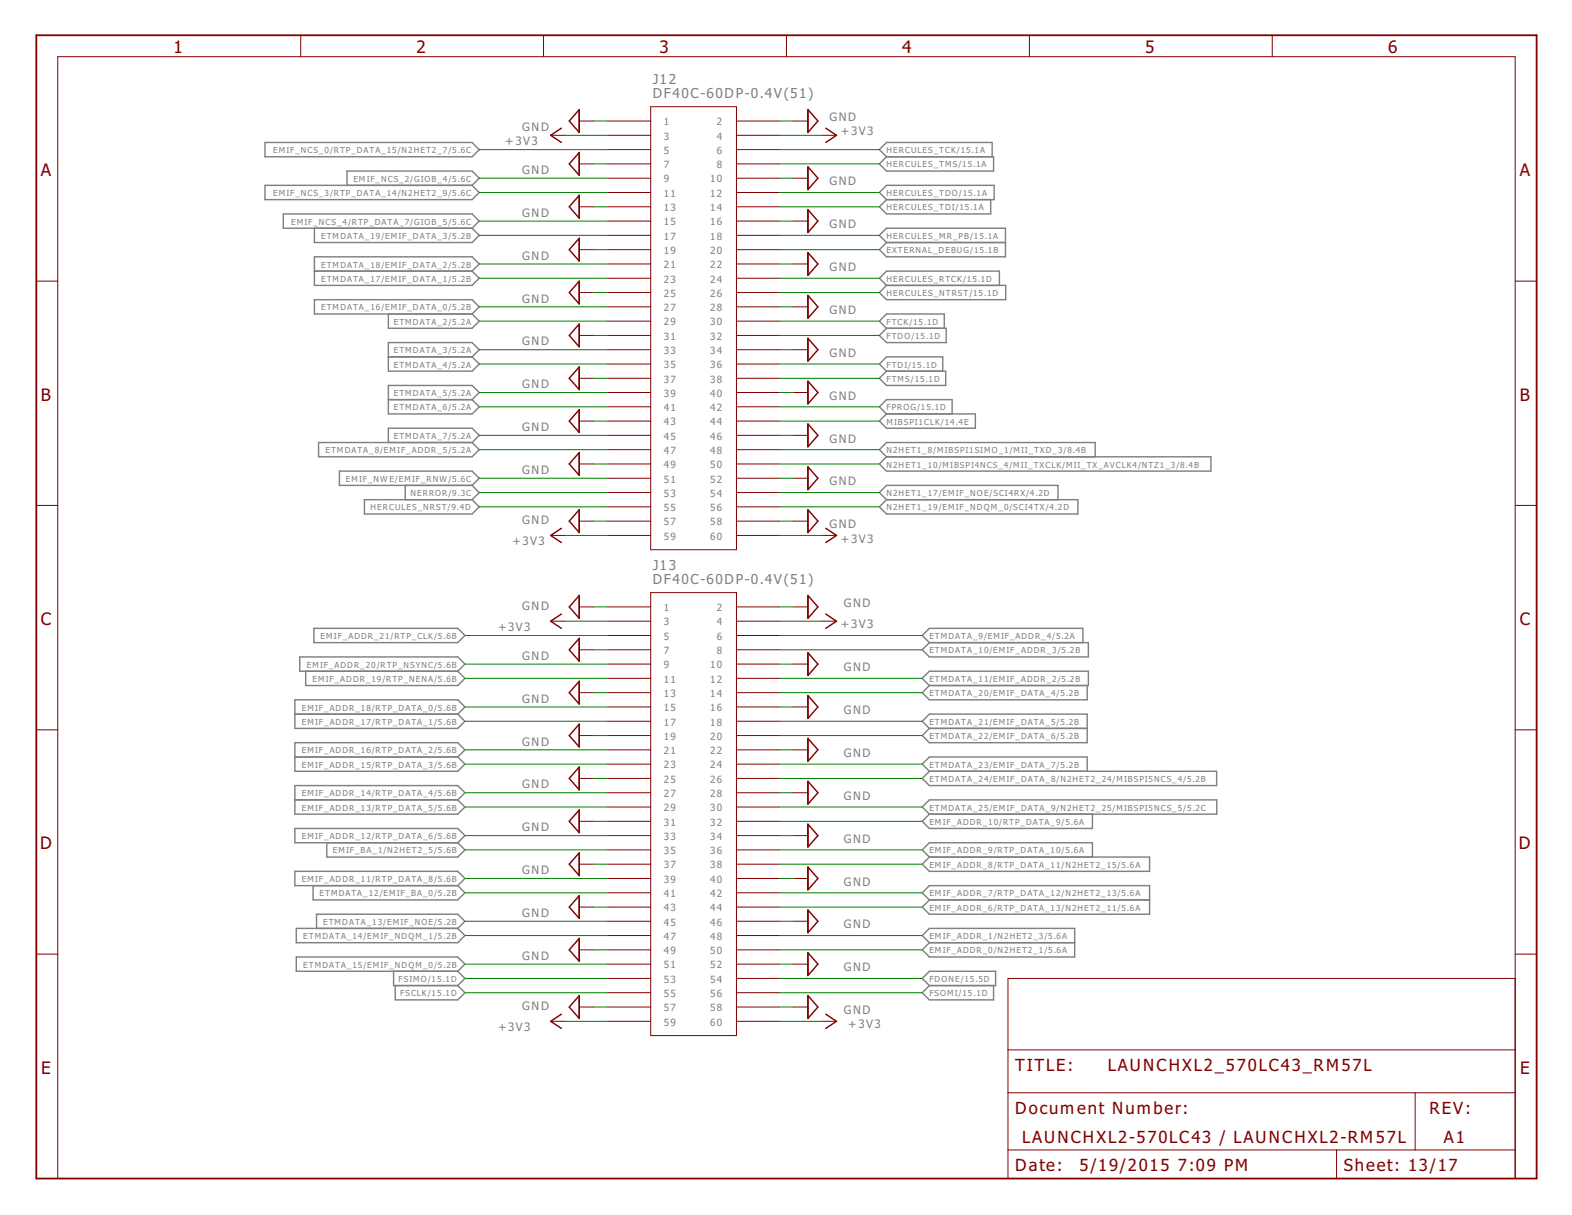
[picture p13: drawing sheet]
<svg xmlns="http://www.w3.org/2000/svg" width="279mm" height="216mm" viewBox="0 0 279 216" stroke-linecap="round" stroke-linejoin="round" font-family="sans-serif">
<defs><g id="words">
<g font-size="3.7" fill="#800000">
<text x="30.9" y="9.5">1</text>
<text x="74" y="9.5">2</text>
<text x="117.2" y="9.5">3</text>
<text x="160.4" y="9.5">4</text>
<text x="203.5" y="9.5">5</text>
<text x="246.7" y="9.5">6</text>
<text x="7.3" y="31.3">A</text>
<text x="270.1" y="31.3">A</text>
<text x="7.3" y="71.2">B</text>
<text x="270.1" y="71.2">B</text>
<text x="7.3" y="111">C</text>
<text x="270.1" y="111">C</text>
<text x="7.1" y="150.9">D</text>
<text x="270" y="150.9">D</text>
<text x="7.3" y="190.8">E</text>
<text x="270.2" y="190.8">E</text>
</g>
<g font-size="3.6" fill="#800000">
<text x="180.4" y="190.4">TITLE:</text>
<text x="196.9" y="190.4">LAUNCHXL2_570LC43_RM57L</text>
<text x="180.4" y="198">Document Number:</text>
<text x="254.1" y="198">REV:</text>
<text x="181.7" y="203.1">LAUNCHXL2-570LC43 / LAUNCHXL2-RM57L</text>
<text x="256.6" y="203.1">A1</text>
<text x="180.4" y="208.2">Date:</text>
<text x="191.8" y="208.2">5/19/2015</text>
<text x="209.3" y="208.2">7:09 PM</text>
<text x="238.8" y="208.2">Sheet: 13/17</text>
</g>
<g font-size="2.9" fill="#808080">
<text x="116" y="17.5">DF40C-60DP-0.4V(51)</text>
<text x="116" y="14.9">J12</text>
<text x="116" y="101.3">J13</text>
<text x="116" y="103.8">DF40C-60DP-0.4V(51)</text>
</g>
<g font-size="2.5" fill="#808080">
<text x="92.8" y="23.3">GND</text>
<text x="147.4" y="21.5">GND</text>
<text x="89.8" y="25.8">+3V3</text>
<text x="149.5" y="24">+3V3</text>
<text x="92.8" y="30.9">GND</text>
<text x="147.4" y="32.9">GND</text>
<text x="92.8" y="38.5">GND</text>
<text x="147.4" y="40.6">GND</text>
<text x="92.8" y="46.1">GND</text>
<text x="92.8" y="53.8">GND</text>
<text x="147.4" y="48.2">GND</text>
<text x="147.4" y="55.8">GND</text>
<text x="92.8" y="61.4">GND</text>
<text x="147.4" y="63.4">GND</text>
<text x="92.8" y="69">GND</text>
<text x="147.4" y="71">GND</text>
<text x="92.8" y="76.6">GND</text>
<text x="147.4" y="78.6">GND</text>
<text x="92.8" y="84.2">GND</text>
<text x="147.4" y="86.3">GND</text>
<text x="92.8" y="93.1">GND</text>
<text x="147.4" y="93.9">GND</text>
<text x="91.1" y="96.9">+3V3</text>
<text x="149.5" y="96.4">+3V3</text>
<text x="150" y="107.8">GND</text>
<text x="88.5" y="112.2">+3V3</text>
<text x="92.8" y="108.4">GND</text>
<text x="149.5" y="111.7">+3V3</text>
<text x="92.8" y="117.2">GND</text>
<text x="150" y="119.3">GND</text>
<text x="92.8" y="124.9">GND</text>
<text x="150" y="126.9">GND</text>
<text x="92.8" y="132.5">GND</text>
<text x="150" y="134.5">GND</text>
<text x="92.8" y="140.1">GND</text>
<text x="150" y="142.1">GND</text>
<text x="92.8" y="147.7">GND</text>
<text x="150" y="149.7">GND</text>
<text x="92.8" y="155.3">GND</text>
<text x="150" y="157.4">GND</text>
<text x="92.8" y="163">GND</text>
<text x="150" y="165">GND</text>
<text x="92.8" y="170.6">GND</text>
<text x="150" y="172.6">GND</text>
<text x="92.8" y="179.5">GND</text>
<text x="88.5" y="183.3">+3V3</text>
<text x="150" y="180.2">GND</text>
<text x="150.7" y="182.8">+3V3</text>
</g>
<g font-size="2.1" fill="#808080">
<text x="118" y="22.3">1</text>
<text x="127.4" y="22.3">2</text>
<text x="118" y="24.8">3</text>
<text x="118" y="27.3">5</text>
<text x="118" y="29.9">7</text>
<text x="127.4" y="24.8">4</text>
<text x="127.4" y="27.3">6</text>
<text x="127.4" y="29.9">8</text>
<text x="118" y="32.4">9</text>
<text x="118" y="35">11</text>
<text x="126.2" y="32.4">10</text>
<text x="126.2" y="35">12</text>
<text x="118" y="37.5">13</text>
<text x="118" y="40">15</text>
<text x="126.2" y="37.5">14</text>
<text x="126.2" y="40">16</text>
<text x="118" y="42.6">17</text>
<text x="118" y="45.1">19</text>
<text x="118" y="47.7">21</text>
<text x="126.2" y="42.6">18</text>
<text x="126.2" y="45.1">20</text>
<text x="126.2" y="47.7">22</text>
<text x="118" y="50.2">23</text>
<text x="118" y="52.7">25</text>
<text x="126.2" y="50.2">24</text>
<text x="126.2" y="52.7">26</text>
<text x="118" y="55.3">27</text>
<text x="118" y="57.8">29</text>
<text x="126.2" y="55.3">28</text>
<text x="126.2" y="57.8">30</text>
<text x="118" y="60.4">31</text>
<text x="118" y="62.9">33</text>
<text x="118" y="65.4">35</text>
<text x="126.2" y="60.4">32</text>
<text x="126.2" y="62.9">34</text>
<text x="126.2" y="65.4">36</text>
<text x="118" y="68">37</text>
<text x="118" y="70.5">39</text>
<text x="126.2" y="68">38</text>
<text x="126.2" y="70.5">40</text>
<text x="118" y="73.1">41</text>
<text x="118" y="75.6">43</text>
<text x="126.2" y="73.1">42</text>
<text x="126.2" y="75.6">44</text>
<text x="118" y="78.1">45</text>
<text x="118" y="80.7">47</text>
<text x="118" y="83.2">49</text>
<text x="126.2" y="78.1">46</text>
<text x="126.2" y="80.7">48</text>
<text x="126.2" y="83.2">50</text>
<text x="118" y="85.8">51</text>
<text x="118" y="88.3">53</text>
<text x="126.2" y="85.8">52</text>
<text x="126.2" y="88.3">54</text>
<text x="118" y="90.8">55</text>
<text x="118" y="93.4">57</text>
<text x="118" y="95.9">59</text>
<text x="126.2" y="90.8">56</text>
<text x="126.2" y="93.4">58</text>
<text x="126.2" y="95.9">60</text>
<text x="118" y="108.6">1</text>
<text x="118" y="111.1">3</text>
<text x="118" y="113.7">5</text>
<text x="127.4" y="108.6">2</text>
<text x="127.4" y="111.1">4</text>
<text x="127.4" y="113.7">6</text>
<text x="118" y="116.2">7</text>
<text x="118" y="118.8">9</text>
<text x="126.2" y="118.8">10</text>
<text x="127.4" y="116.2">8</text>
<text x="118" y="121.3">11</text>
<text x="118" y="123.8">13</text>
<text x="126.2" y="121.3">12</text>
<text x="126.2" y="123.8">14</text>
<text x="118" y="126.4">15</text>
<text x="118" y="128.9">17</text>
<text x="118" y="131.5">19</text>
<text x="126.2" y="126.4">16</text>
<text x="126.2" y="128.9">18</text>
<text x="126.2" y="131.5">20</text>
<text x="118" y="134">21</text>
<text x="118" y="136.5">23</text>
<text x="126.2" y="134">22</text>
<text x="126.2" y="136.5">24</text>
<text x="118" y="139.1">25</text>
<text x="118" y="141.6">27</text>
<text x="126.2" y="139.1">26</text>
<text x="126.2" y="141.6">28</text>
<text x="118" y="144.2">29</text>
<text x="118" y="146.7">31</text>
<text x="118" y="149.2">33</text>
<text x="126.2" y="144.2">30</text>
<text x="126.2" y="146.7">32</text>
<text x="126.2" y="149.2">34</text>
<text x="118" y="151.8">35</text>
<text x="118" y="154.3">37</text>
<text x="126.2" y="151.8">36</text>
<text x="126.2" y="154.3">38</text>
<text x="118" y="156.9">39</text>
<text x="118" y="159.4">41</text>
<text x="118" y="161.9">43</text>
<text x="126.2" y="156.9">40</text>
<text x="126.2" y="159.4">42</text>
<text x="126.2" y="161.9">44</text>
<text x="118" y="164.5">45</text>
<text x="118" y="167">47</text>
<text x="126.2" y="164.5">46</text>
<text x="126.2" y="167">48</text>
<text x="118" y="169.6">49</text>
<text x="118" y="172.1">51</text>
<text x="126.2" y="169.6">50</text>
<text x="126.2" y="172.1">52</text>
<text x="118" y="174.6">53</text>
<text x="118" y="177.2">55</text>
<text x="118" y="179.7">57</text>
<text x="126.2" y="174.6">54</text>
<text x="126.2" y="177.2">56</text>
<text x="126.2" y="179.7">58</text>
<text x="118" y="182.3">59</text>
<text x="126.2" y="182.3">60</text>
</g>
<g font-size="1.8" fill="#808080">
<text x="48.5" y="27.2">EMIF_NCS_0/RTP_DATA_15/N2HET2_7/5.6C</text>
<text x="157.6" y="27.2">HERCULES_TCK/15.1A</text>
<text x="157.6" y="29.8">HERCULES_TMS/15.1A</text>
<text x="48.5" y="34.8">EMIF_NCS_3/RTP_DATA_14/N2HET2_9/5.6C</text>
<text x="62.8" y="32.3">EMIF_NCS_2/GIOB_4/5.6C</text>
<text x="157.6" y="34.8">HERCULES_TDO/15.1A</text>
<text x="51.7" y="39.9">EMIF_NCS_4/RTP_DATA_7/GIOB_5/5.6C</text>
<text x="157.6" y="37.4">HERCULES_TDI/15.1A</text>
<text x="57.1" y="47.5">ETMDATA_18/EMIF_DATA_2/5.2B</text>
<text x="57.1" y="42.5">ETMDATA_19/EMIF_DATA_3/5.2B</text>
<text x="157.6" y="45">EXTERNAL_DEBUG/15.1B</text>
<text x="157.6" y="42.5">HERCULES_MR_PB/15.1A</text>
<text x="57.1" y="50.1">ETMDATA_17/EMIF_DATA_1/5.2B</text>
<text x="157.6" y="52.6">HERCULES_NTRST/15.1D</text>
<text x="157.6" y="50.1">HERCULES_RTCK/15.1D</text>
<text x="57.1" y="55.2">ETMDATA_16/EMIF_DATA_0/5.2B</text>
<text x="70" y="57.7">ETMDATA_2/5.2A</text>
<text x="157.6" y="57.7">FTCK/15.1D</text>
<text x="70" y="62.8">ETMDATA_3/5.2A</text>
<text x="70" y="65.3">ETMDATA_4/5.2A</text>
<text x="157.6" y="65.3">FTDI/15.1D</text>
<text x="157.6" y="60.2">FTDO/15.1D</text>
<text x="70" y="70.4">ETMDATA_5/5.2A</text>
<text x="157.6" y="67.8">FTMS/15.1D</text>
<text x="70" y="72.9">ETMDATA_6/5.2A</text>
<text x="157.6" y="72.9">FPROG/15.1D</text>
<text x="157.6" y="75.5">MIBSPI1CLK/14.4E</text>
<text x="57.9" y="80.5">ETMDATA_8/EMIF_ADDR_5/5.2A</text>
<text x="70" y="78">ETMDATA_7/5.2A</text>
<text x="157.6" y="80.5">N2HET1_8/MIBSPI1SIMO_1/MII_TXD_3/8.4B</text>
<text x="157.6" y="83.1">N2HET1_10/MIBSPI4NCS_4/MII_TXCLK/MII_TX_AVCLK4/NTZ1_3/8.4B</text>
<text x="61.5" y="85.6">EMIF_NWE/EMIF_RNW/5.6C</text>
<text x="73" y="88.2">NERROR/9.3C</text>
<text x="157.6" y="88.2">N2HET1_17/EMIF_NOE/SCI4RX/4.2D</text>
<text x="65.9" y="90.7">HERCULES_NRST/9.4D</text>
<text x="157.6" y="90.7">N2HET1_19/EMIF_NDQM_0/SCI4TX/4.2D</text>
<text x="57" y="113.6">EMIF_ADDR_21/RTP_CLK/5.6B</text>
<text x="165.2" y="113.6">ETMDATA_9/EMIF_ADDR_4/5.2A</text>
<text x="54.5" y="118.6">EMIF_ADDR_20/RTP_NSYNC/5.6B</text>
<text x="165.2" y="116.1">ETMDATA_10/EMIF_ADDR_3/5.2B</text>
<text x="55.5" y="121.2">EMIF_ADDR_19/RTP_NENA/5.6B</text>
<text x="165.2" y="121.2">ETMDATA_11/EMIF_ADDR_2/5.2B</text>
<text x="165.2" y="123.7">ETMDATA_20/EMIF_DATA_4/5.2B</text>
<text x="53.7" y="126.3">EMIF_ADDR_18/RTP_DATA_0/5.6B</text>
<text x="53.7" y="128.8">EMIF_ADDR_17/RTP_DATA_1/5.6B</text>
<text x="165.2" y="131.3">ETMDATA_22/EMIF_DATA_6/5.2B</text>
<text x="165.2" y="128.8">ETMDATA_21/EMIF_DATA_5/5.2B</text>
<text x="53.7" y="136.4">EMIF_ADDR_15/RTP_DATA_3/5.6B</text>
<text x="53.7" y="133.9">EMIF_ADDR_16/RTP_DATA_2/5.6B</text>
<text x="165.2" y="136.4">ETMDATA_23/EMIF_DATA_7/5.2B</text>
<text x="53.7" y="141.5">EMIF_ADDR_14/RTP_DATA_4/5.6B</text>
<text x="165.2" y="139">ETMDATA_24/EMIF_DATA_8/N2HET2_24/MIBSPI5NCS_4/5.2B</text>
<text x="53.7" y="144">EMIF_ADDR_13/RTP_DATA_5/5.6B</text>
<text x="53.7" y="149.1">EMIF_ADDR_12/RTP_DATA_6/5.6B</text>
<text x="165.2" y="144">ETMDATA_25/EMIF_DATA_9/N2HET2_25/MIBSPI5NCS_5/5.2C</text>
<text x="165.2" y="146.6">EMIF_ADDR_10/RTP_DATA_9/5.6A</text>
<text x="59.2" y="151.7">EMIF_BA_1/N2HET2_5/5.6B</text>
<text x="165.2" y="154.2">EMIF_ADDR_8/RTP_DATA_11/N2HET2_15/5.6A</text>
<text x="165.2" y="151.7">EMIF_ADDR_9/RTP_DATA_10/5.6A</text>
<text x="53.7" y="156.7">EMIF_ADDR_11/RTP_DATA_8/5.6B</text>
<text x="56.8" y="159.3">ETMDATA_12/EMIF_BA_0/5.2B</text>
<text x="165.2" y="161.8">EMIF_ADDR_6/RTP_DATA_13/N2HET2_11/5.6A</text>
<text x="165.2" y="159.3">EMIF_ADDR_7/RTP_DATA_12/N2HET2_13/5.6A</text>
<text x="53.9" y="166.9">ETMDATA_14/EMIF_NDQM_1/5.2B</text>
<text x="57.4" y="164.3">ETMDATA_13/EMIF_NOE/5.2B</text>
<text x="165.2" y="166.9">EMIF_ADDR_1/N2HET2_3/5.6A</text>
<text x="53.9" y="172">ETMDATA_15/EMIF_NDQM_0/5.2B</text>
<text x="165.2" y="169.4">EMIF_ADDR_0/N2HET2_1/5.6A</text>
<text x="70.8" y="174.5">FSIMO/15.1D</text>
<text x="71.1" y="177">FSCLK/15.1D</text>
<text x="165.2" y="174.5">FDONE/15.5D</text>
<text x="165.2" y="177">FSOMI/15.1D</text>
</g>
</g></defs>
<g fill="none" stroke="#808080" stroke-width=".25">
<path d="M47.1 32.9h36.8l1.3 1.3-1.3 1.3h-36.8zM47.1 25.3h36.8l1.3 1.3-1.3 1.3h-36.8zM50.4 38h33.5l1.3 1.3-1.3 1.3h-33.5zM61.7 32.9v-2.5h22.2l1.3 1.3-1.3 1.2M156.3 34.2l1.3-1.3h19.1v2.6h-19.1zM156.3 29.1l1.3-1.2h19v2.5h-19zM157.6 35.5l-1.3 1.2 1.3 1.3h18.5v-2.5M157.6 27.9l-1.3-1.3 1.3-1.3h18.7v2.6M55.9 53.3h28l1.3 1.2-1.3 1.3h-28zM55.9 40.6v2.5h28l1.3-1.3-1.3-1.2M55.9 45.6h28l1.3 1.3-1.3 1.3 1.3 1.2-1.3 1.3h-28zM55.9 48.2h28"/>
<path d="M69 55.8v2.5h14.9l1.3-1.2-1.3-1.3M156.3 59.6l1.3-1.3h10.6v2.6h-10.6zM156.3 52l1.3-1.3h21.2v2.6h-21.2zM156.3 41.8l1.3-1.2h21.1v5h-21.1l-1.3-1.2 1.3-1.3zM157.6 58.3l-1.3-1.2 1.3-1.3h10.2v2.5M157.6 50.7l-1.3-1.3 1.3-1.2h20v2.5M157.6 43.1h21.1M56.6 78.6h27.3l1.3 1.3-1.3 1.3h-27.3zM69 60.9h14.9l1.3 1.2-1.3 1.3 1.3 1.3-1.3 1.3h-14.9zM69 63.4h14.9M69 68.5h14.9l1.3 1.2-1.3 1.3 1.3 1.3-1.3 1.3h-14.9zM69 78.6v-2.5h14.9l1.3 1.3-1.3 1.2"/>
<path d="M69 71h14.9M156.3 74.8l1.3-1.2h15.8v2.5h-15.8zM157.6 66l-1.3-1.3 1.3-1.3h10v2.6M157.6 66h10.5v2.5h-10.5l-1.3-1.3zM157.6 73.6l-1.3-1.3 1.3-1.3h11.6v2.6M60.3 83.7h23.6l1.3 1.3-1.3 1.3h-23.6zM64.8 88.8h19.1l1.3 1.3-1.3 1.2h-19.1zM72 86.3v2.5M83.9 86.3l1.3 1.2-1.3 1.3M156.3 82.4l1.3-1.2h57.6v2.5h-57.6zM156.3 90.1l1.3-1.3h34v2.5h-34zM157.6 81.2l-1.3-1.3 1.3-1.3h37v2.6"/>
<path d="M157.6 88.8l-1.3-1.3 1.3-1.2h30.4v2.5M53.3 116.7h28.1l1.2 1.3-1.2 1.3h-28.1zM54.3 119.3v2.5h27.1l1.2-1.3-1.2-1.2M55.8 111.7h25.6l1.2 1.2-1.2 1.3h-25.6zM165.2 114.2h28.2v2.5h-28.2l-1.3-1.2zM165.2 114.2l-1.3-1.3 1.3-1.2h27.3v2.5M52.4 134.5h29M52.4 132h29l1.2 1.2-1.2 1.3 1.2 1.3-1.2 1.3h-29zM52.4 139.6h29l1.2 1.3-1.2 1.2 1.2 1.3-1.2 1.3h-29zM52.4 124.4h29l1.2 1.2-1.2 1.3 1.2 1.3-1.2 1.2h-29zM52.4 126.9h29M163.9 128.2l1.3-1.3h28v5.1h-28l-1.3-1.3 1.3-1.3z"/>
<path d="M163.9 120.5l1.3-1.2h28.2v2.5h-28.2zM165.2 137.1l-1.3-1.3 1.3-1.3h28v2.6M165.2 137.1h51v2.5h-51l-1.3-1.3zM165.2 121.8l-1.3 1.3 1.3 1.3h28v-2.6M165.2 129.4h28M52.4 142.1h29M52.4 154.8h29l1.2 1.3-1.2 1.3h-29zM52.4 147.2h29l1.2 1.3-1.2 1.3h-29zM55.6 157.4v2.5h25.8l1.2-1.3-1.2-1.2M58.1 149.8v2.5h23.3l1.2-1.3-1.2-1.2M163.9 143.4l1.3-1.3h51.1v2.6h-51.1zM163.9 158.6l1.3-1.2h39.1v5.1h-39.1l-1.3-1.3 1.3-1.3z"/>
<path d="M163.9 153.6l1.3-1.3h39.1v2.5h-39.1zM165.2 159.9h39.1M165.2 144.7l-1.3 1.2 1.3 1.3h29v-2.5M165.2 152.3l-1.3-1.3 1.3-1.2h29v2.5M52.7 170.1h28.7l1.2 1.2-1.2 1.3h-28.7zM52.7 165h28.7l1.2 1.2-1.2 1.3h-28.7zM56.3 165v-2.5h25.1l1.2 1.2-1.2 1.3M70 172.6v2.5h11.4M70.3 175.1v2.6h11.1l1.2-1.3-1.2-1.3M81.4 172.6l1.2 1.3-1.2 1.2M163.9 173.9l1.3-1.3h11.8v2.5h-11.8zM163.9 166.2l1.3-1.2h25.8v5.1h-25.8l-1.3-1.3 1.3-1.3z"/>
<path d="M165.2 167.5h25.8M165.2 175.1l-1.3 1.3 1.3 1.3h11.4v-2.6"/>
</g>
<path d="M6.5 6.3h266.6v203.1h-266.6z" fill="none" stroke="#800000" stroke-width=".32"/>
<g fill="none" stroke="#800000" stroke-width=".18">
<path d="M53.4 6.3v3.8M96.6 6.3v3.8M115.7 19h15.2v78.7h-15.2zM139.8 6.3v3.8M183 6.3v3.8M226.1 6.3v3.8M97.9 24h2.5M103 21.5h2.5M103 29.1h2.5M103 36.7h2.5M108 21.5h7.7M108 24h7.7"/>
<path d="M108 26.6h7.7M108 29.1h7.7M108 31.7h7.7M108 34.2h7.7M108 36.7h7.7M108 39.3h7.7M130.9 21.5h7.6M130.9 24h7.6M130.9 26.6h7.6M130.9 29.1h7.6M130.9 31.7h7.6M130.9 34.2h7.6"/>
<path d="M130.9 36.7h7.6M130.9 39.3h7.6M141.1 21.5h2.5M141.1 31.7h2.5M141.1 39.3h2.5M146.1 24h2.6M6.5 50h3.8M103 44.4h2.5M103 52h2.5M103 59.6h2.5M108 41.8h7.7M108 44.4h7.7"/>
<path d="M108 46.9h7.7M108 49.4h7.7M108 52h7.7M108 54.5h7.7M108 57.1h7.7M108 59.6h7.7M130.9 41.8h7.6M130.9 44.4h7.6M130.9 46.9h7.6M130.9 49.4h7.6M130.9 52h7.6M130.9 54.5h7.6"/>
<path d="M130.9 57.1h7.6M130.9 59.6h7.6M141.1 46.9h2.5M141.1 54.5h2.5M269.3 50h3.8M103 67.2h2.5M103 74.8h2.5M108 62.1h7.7M108 64.7h7.7M108 67.2h7.7M108 69.7h7.7M108 72.3h7.7"/>
<path d="M108 74.8h7.7M108 77.4h7.7M108 79.9h7.7M130.9 62.1h7.6M130.9 64.7h7.6M130.9 67.2h7.6M130.9 69.7h7.6M130.9 72.3h7.6M130.9 74.8h7.6M130.9 77.4h7.6M130.9 79.9h7.6M141.1 62.1h2.5"/>
<path d="M141.1 69.7h2.5M141.1 77.4h2.5M6.5 89.8h3.8M97.9 95.1h2.5M103 82.4h2.5M103 92.6h2.5M108 82.4h7.7M108 85h7.7M108 87.5h7.7M108 90.1h7.7M108 92.6h7.7M108 95.1h7.7"/>
<path d="M130.9 82.4h7.6M130.9 85h7.6M130.9 87.5h7.6M130.9 90.1h7.6M130.9 92.6h7.6M130.9 95.1h7.6M141.1 85h2.5M141.1 92.6h2.5M146.1 95.1h2.6M269.3 89.8h3.8M97.9 110.4h2.5M103 107.8h2.5"/>
<path d="M103 115.5h2.5M108 107.8h7.7M108 110.4h7.7M108 112.9h7.7M108 115.5h7.7M108 118h7.7M115.7 105.3h15.2v78.7h-15.2zM130.9 107.8h7.6M130.9 110.4h7.6M130.9 112.9h7.6M130.9 115.5h7.6M130.9 118h7.6"/>
<path d="M141.1 107.8h2.5M141.1 118h2.5M146.1 110.4h2.6M6.5 129.7h3.8M103 123.1h2.5M103 130.7h2.5M103 138.3h2.5M108 120.5h7.7M108 123.1h7.7M108 125.6h7.7M108 128.2h7.7M108 130.7h7.7"/>
<path d="M108 133.2h7.7M108 135.8h7.7M108 138.3h7.7M130.9 120.5h7.6M130.9 123.1h7.6M130.9 125.6h7.6M130.9 128.2h7.6M130.9 130.7h7.6M130.9 133.2h7.6M130.9 135.8h7.6M130.9 138.3h7.6M141.1 125.6h2.5"/>
<path d="M141.1 133.2h2.5M269.3 129.7h3.8M103 145.9h2.5M103 153.6h2.5M108 140.9h7.7M108 143.4h7.7M108 145.9h7.7M108 148.5h7.7M108 151h7.7M108 153.6h7.7M108 156.1h7.7M108 158.6h7.7"/>
<path d="M130.9 140.9h7.6M130.9 143.4h7.6M130.9 145.9h7.6M130.9 148.5h7.6M130.9 151h7.6M130.9 153.6h7.6M130.9 156.1h7.6M130.9 158.6h7.6M141.1 140.9h2.5M141.1 148.5h2.5M141.1 156.1h2.5M6.5 169.5h3.8"/>
<path d="M103 161.2h2.5M103 168.8h2.5M103 178.9h2.5M108 173.9h7.7M108 161.2h7.7M108 163.7h7.7M108 166.2h7.7M108 168.8h7.7M108 171.3h7.7M108 176.4h7.7M108 178.9h7.7M130.9 173.9h7.6"/>
<path d="M130.9 161.2h7.6M130.9 163.7h7.6M130.9 166.2h7.6M130.9 168.8h7.6M130.9 171.3h7.6M130.9 176.4h7.6M130.9 178.9h7.6M141.1 163.7h2.5M141.1 171.3h2.5M141.1 178.9h2.5M269.3 173.9h-90.1v35.5h90.1v-199.3h-259v199.3M269.3 169.5h3.8"/>
<path d="M97.9 181.5h2.5M108 181.5h7.7M130.9 181.5h7.6M146.1 181.5h2.6M179.2 194.2h90.1M179.2 186.6h90.1M251.5 194.2v10.1M179.2 204.3h90.1M237.6 204.3v5.1"/>
</g>
<g fill="none" stroke="#800000" stroke-width=".25">
<path d="M103 19.5v4l-1.8-2zM143.6 19.5l1.8 2-1.8 2zM99.8 22.8l-1.9 1.2 1.9 1.3M103 27.1v4.1l-1.8-2.1zM103 34.7v4.1l-1.8-2.1zM143.6 29.6l1.8 2.1-1.8 2zM143.6 37.3l1.8 2-1.8 2zM146.8 22.8l1.9 1.2-1.9 1.3M103 42.3v4.1l-1.8-2zM103 50v4l-1.8-2zM103 57.6v4l-1.8-2zM143.6 44.9l1.8 2-1.8 2z"/>
<path d="M143.6 52.5l1.8 2-1.8 2.1zM103 65.2v4l-1.8-2zM103 72.8v4.1l-1.8-2.1zM143.6 60.1l1.8 2-1.8 2.1zM143.6 67.7l1.8 2-1.8 2.1zM143.6 75.3l1.8 2.1-1.8 2zM99.8 93.9l-1.9 1.2 1.9 1.3M103 80.4v4.1l-1.8-2.1zM103 90.6v4l-1.8-2zM143.6 83l1.8 2-1.8 2zM143.6 90.6l1.8 2-1.8 2zM146.8 93.9l1.9 1.2-1.9 1.3"/>
<path d="M99.8 109.1l-1.9 1.3 1.9 1.3M103 105.8v4.1l-1.8-2.1zM103 113.4v4.1l-1.8-2zM143.6 105.8l1.8 2-1.8 2.1zM143.6 116l1.8 2-1.8 2zM146.8 109.1l1.9 1.3-1.9 1.3M103 121.1v4l-1.8-2zM103 128.7v4l-1.8-2zM103 136.3v4.1l-1.8-2.1zM143.6 123.6l1.8 2-1.8 2.1zM143.6 131.2l1.8 2-1.8 2.1zM143.6 138.8l1.8 2.1-1.8 2z"/>
<path d="M103 143.9v4.1l-1.8-2.1zM103 151.5v4.1l-1.8-2zM103 159.2v4l-1.8-2zM143.6 146.5l1.8 2-1.8 2zM143.6 154.1l1.8 2-1.8 2zM103 166.8v4l-1.8-2zM103 176.9v4.1l-1.8-2.1zM143.6 161.7l1.8 2-1.8 2zM143.6 169.3l1.8 2-1.8 2.1zM143.6 176.9l1.8 2-1.8 2.1zM99.8 180.2l-1.9 1.3 1.9 1.3M146.8 180.2l1.9 1.3-1.9 1.3"/>
</g>
<g fill="none" stroke="#008000" stroke-width=".18">
<path d="M85.2 31.7h22.8M85.2 39.3h22.8M85.2 34.2h22.8M85.2 26.6h22.8M100.4 24h7.6M105.5 21.5h2.5M105.5 29.1h2.5M105.5 36.7h2.5M138.5 24h7.6M138.5 21.5h2.6M138.5 29.1h17.8M138.5 31.7h2.6"/>
<path d="M138.5 36.7h17.8M138.5 39.3h2.6M138.5 34.2h17.8M138.5 26.6h17.8M85.2 46.9h22.8M85.2 54.5h22.8M85.2 49.4h22.8M85.2 41.8h22.8M85.2 57.1h22.8M105.5 44.4h2.5M105.5 52h2.5M105.5 59.6h2.5"/>
<path d="M138.5 44.4h17.8M138.5 46.9h2.6M138.5 52h17.8M138.5 54.5h2.6M138.5 59.6h17.8M138.5 49.4h17.8M138.5 41.8h17.8M138.5 57.1h17.8M85.2 62.1h22.8M85.2 64.7h22.8M85.2 69.7h22.8M85.2 77.4h22.8"/>
<path d="M85.2 72.3h22.8M85.2 79.9h22.8M105.5 67.2h2.5M105.5 74.8h2.5M138.5 62.1h2.6M138.5 64.7h17.8M138.5 69.7h2.6M138.5 77.4h2.6M138.5 72.3h17.8M138.5 79.9h17.8M138.5 67.2h17.8M138.5 74.8h17.8"/>
<path d="M85.2 85h22.8M85.2 90.1h22.8M85.2 87.5h22.8M100.4 95.1h7.6M105.5 92.6h2.5M105.5 82.4h2.5M138.5 85h2.6M138.5 95.1h7.6M138.5 92.6h2.6M138.5 82.4h17.8M138.5 90.1h17.8M138.5 87.5h17.8"/>
<path d="M82.6 118h25.4M82.6 112.9h25.4M100.4 110.4h7.6M105.5 107.8h2.5M105.5 115.5h2.5M138.5 110.4h7.6M138.5 107.8h2.6M138.5 115.5h25.4M138.5 118h2.6M138.5 112.9h25.4M82.6 125.6h25.4M82.6 133.2h25.4"/>
<path d="M82.6 135.8h25.4M82.6 120.5h25.4M82.6 128.2h25.4M105.5 123.1h2.5M105.5 130.7h2.5M105.5 138.3h2.5M138.5 123.1h25.4M138.5 125.6h2.6M138.5 130.7h25.4M138.5 133.2h2.6M138.5 138.3h25.4M138.5 135.8h25.4"/>
<path d="M138.5 120.5h25.4M138.5 128.2h25.4M82.6 140.9h25.4M82.6 148.5h25.4M82.6 156.1h25.4M82.6 143.4h25.4M82.6 158.6h25.4M82.6 151h25.4M105.5 145.9h2.5M105.5 153.6h2.5M138.5 140.9h2.6M138.5 145.9h25.4"/>
<path d="M138.5 148.5h2.6M138.5 153.6h25.4M138.5 156.1h2.6M138.5 143.4h25.4M138.5 158.6h25.4M138.5 151h25.4M82.6 163.7h25.4M82.6 171.3h25.4M82.6 166.2h25.4M82.6 173.9h25.4M82.6 176.4h25.4M105.5 178.9h2.5"/>
<path d="M105.5 161.2h2.5M105.5 168.8h2.5M138.5 178.9h2.6M138.5 161.2h25.4M138.5 163.7h2.6M138.5 168.8h25.4M138.5 171.3h2.6M138.5 166.2h25.4M138.5 173.9h25.4M138.5 176.4h25.4M100.4 181.5h7.6M138.5 181.5h7.6"/>
</g>
<use href="#words"/>
</svg>
